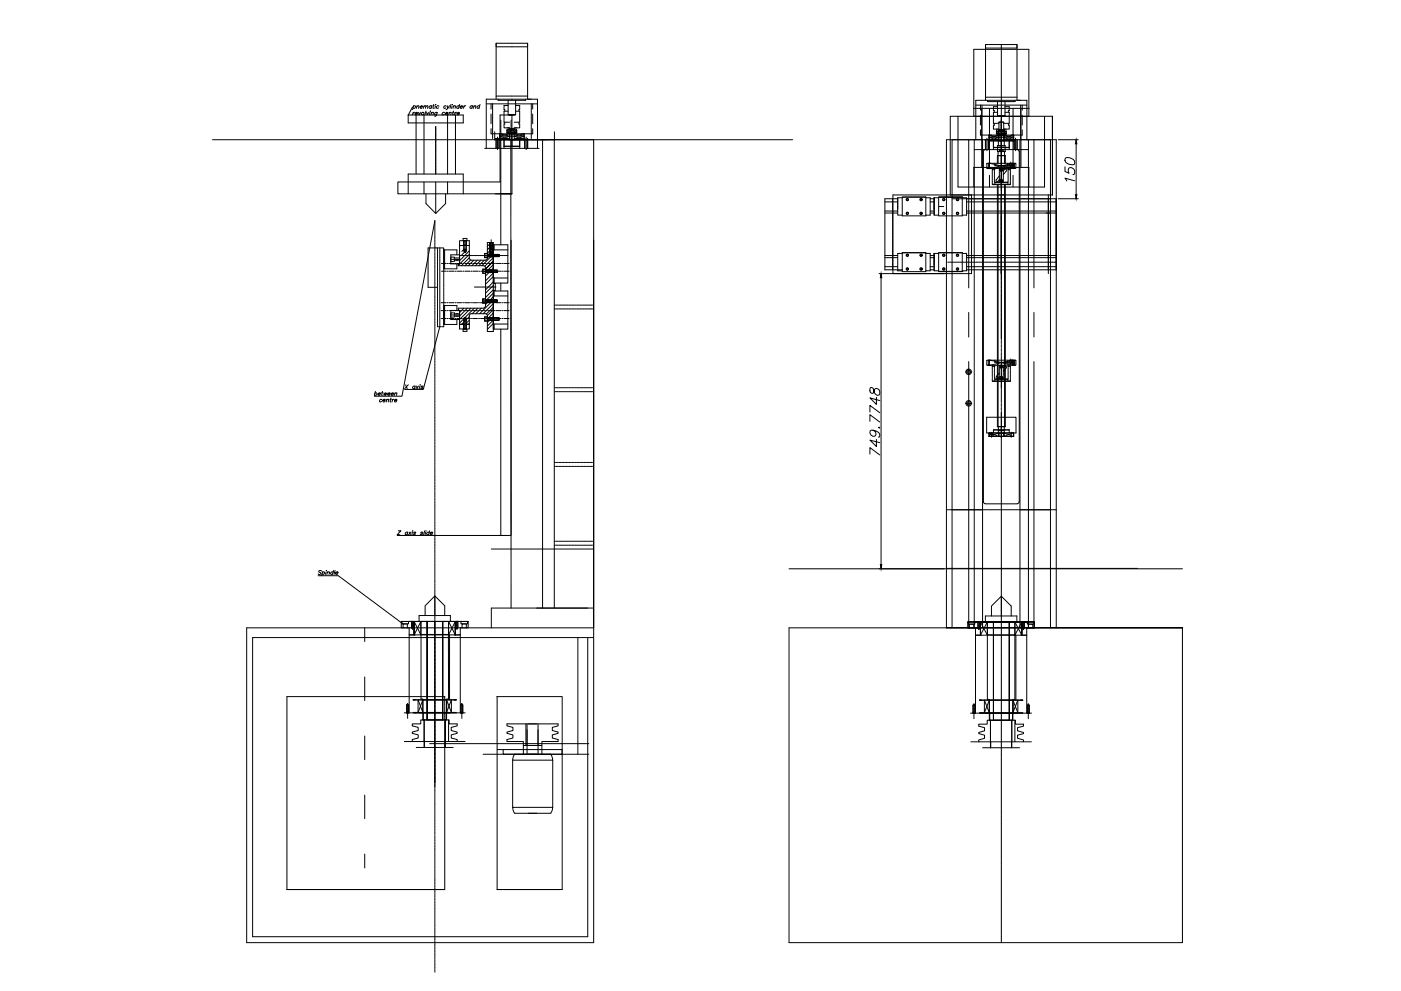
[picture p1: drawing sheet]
<svg xmlns="http://www.w3.org/2000/svg" width="420mm" height="297mm" viewBox="0 0 420 297" stroke-linecap="round" stroke-linejoin="round" font-family="sans-serif">
<!-- layer: 1 -->
<g fill="none" stroke="#000" stroke-width=".3">
<path d="M130.7 37.9v.2M130.7 38.3v.3M130.7 38.7v.3M130.7 39.1v.3M130.7 39.6v.3M148.4 39.5v2.4M150.2 36v37.4M153.3 36v146.3M166.3 39.5v2.4M300.3 35.9v.2M300.3 36.3v.2M300.3 36.7v.3"/>
<path d="M300.3 37.1v.3M300.3 37.6v.3M300.3 38v.3M300.3 38.5v.2M300.3 38.9v.3M300.3 39.3v.3M300.3 39.8v.3M130.7 40v.3M130.7 40.5v.3M130.7 40.9v.3M130.7 41.4v.3M130.7 41.8v.3"/>
<path d="M130.7 42.3v.3M130.7 42.7v.3M130.7 43.2v.2M130.7 43.6v.3M130.7 44v.3M130.7 44.5v.3M130.7 44.9v.3M130.7 45.4v.2M130.7 45.8v.3M130.7 46.2v.3M130.7 46.7v.3M130.7 47.1v.3"/>
<path d="M130.7 47.6v.3M130.7 48v.3M130.7 48.4v.3M130.7 48.9v.3M130.7 49.3v.3M130.7 49.8v.3M130.7 50.2v.3M130.7 50.6v.3M130.7 51.1v.3M130.7 51.5v.3M130.7 52v.2M148.3 41.9h17.9v140.4"/>
<path d="M148.5 58.1h5M162.7 41.9v140.4M163.9 41.9h14.1v146.3v-116.2M267.7 59.6v21.3M267.8 58.6v-.2h23.6v23.6h-23.6v-.2M267.8 58.8v.3M267.8 59.2v.3M267.8 59.7v.3M269.2 59.3v5.2h1.4M269.2 59.6h-3.8v21.3h5.2M269.2 59.3v3.5M269.2 59.3h1.4"/>
<path d="M270.6 59.1h7.1v5.6h-7.1zM270.6 59.1h7.1M277.7 59.3h1.3v5.2h-1.3M279 59.6h1.1M280.1 59.3v5.2h1.4M280.1 59.3v5.2M280.1 59.3h1.4M281.5 59.1h7.1v5.6h-7.1zM281.5 59.1h7.3M287 59.6h.3v.4h-.3zM288.6 59.3h1.3v5.2h-1.3M289.9 59.6h26.9"/>
<path d="M300.2 58.4v23.6M300.3 40.2v.3M300.3 40.7v.3M300.3 41.1v.3M300.3 41.6v.2M300.3 42v.3M300.3 42.4v.3M300.3 42.9v.3M300.3 43.3v.3M300.3 43.8v.3M300.3 44.2v.3M300.3 44.7v.3"/>
<path d="M300.3 45.1v.3M300.3 45.6v.3M300.3 46v.3M300.3 46.4v.3M300.3 46.9v.3M300.3 47.3v.3M300.3 47.8v.3M300.3 48.2v.3M300.3 48.7v.3M300.3 49.1v.3M300.3 49.5v.3M300.3 50v.2"/>
<path d="M314.4 58.4v23.6M130.4 66.1v.3M130.4 66.6v.2M130.4 67v.3M130.4 67.4v.3M130.4 67.9v.3M130.4 68.3v.3M130.4 68.8v.3M130.4 69.2v.3M130.4 69.7v.2M130.4 70.1v.3M130.4 70.5v.3"/>
<path d="M130.4 71v.3M130.4 71.4v.3M130.4 71.9v.3M130.4 72.3v.3M130.4 72.7v.3M130.4 73.2v.3M130.4 73.6v.3M130.4 74.1v.3M130.4 74.5v.3M130.4 74.9v.3M130.4 75.4v.3M130.4 75.8v.3"/>
<path d="M130.4 76.3v.3M130.4 76.7v.3M130.4 77.1v.3M130.4 77.6v.3M130.4 78v.3M130.4 78.5v.3M130.4 78.9v.3M130.4 79.4v.3M130.4 79.8v.3M131 74.3h-2.6v11.8h2.8M131.1 74.3h.3M131.2 74.3v23.6h.2"/>
<path d="M131.6 74.3h.3v23.6h-.3M132 74.3h.3M132.4 79h1.4M132.4 74.3h.3M132.9 74.3h.2v.3M133.1 74.9h3.9v1.5M133.1 74.7v6M133.3 74.9v5.7M134.1 79h.3M134.7 79h1.5M135.2 77.7h2.6M135.2 78.4h.3"/>
<path d="M135.5 77.1h-.3v.3M135.6 78.4h.3M135.6 77.1h.3M136 77.1l.5 .2M136.3 77.3v.3M136.3 77.7v.3M136.5 78.1l-.5 .3M136.5 79h.3M136.7 78.1h.3M136.7 77.3h.3M137 79.1v1.5h-3.9M137.1 79h1.4"/>
<path d="M137.1 78.1h.3M137.1 77.3h.3M137.6 77.3h.2v.4M137.6 78.1h.2M137.8 79.1h-.4v.5M137.8 73.6v5.5h-2.6v-2.7h2.6M137.8 73.6h2.9M137.9 76.6h.4M138.4 76.6h.1M138.6 76.6h.4M138.8 79h.3M139.1 73.4h.8"/>
<path d="M139.1 76.6h.6M139.4 79h1.5M139.8 76.6h.1M139.9 72.2v1.4M139.9 76.6h.4M140 71.5v.7M140.4 76.6h.1M140.6 76.6h.4M140.7 72.2v1.4h-2.9M141.1 76.6h.6M141.2 79h.3M141.8 76.6h.1"/>
<path d="M141.8 79h1.5M141.9 76.6h.6M142.6 76.6h.4M143.1 76.6h.6M143.6 79h.3M143.7 76.6h.1M143.9 76.6h.6M144.2 79h1.5M144.6 76.6h.4M145.1 76.6h.6M145.3 76v1.2M145.7 76.6h.1"/>
<path d="M145.9 76.6h.6M146 79h.2M146.2 72.7h1.7v26.7M146.5 79h1.5M146.5 76.6h.5M146.9 74.3h.8M147.1 76.6h.5M147.7 76.6h.1M147.8 76.2v.8M147.9 76.6h.5M147.9 74.9h4.4M148.2 74.9v-1.5h4.1v11.5h-4.1v-1.6"/>
<path d="M148.3 79h.3M148.5 76.6h.5M148.9 79h1.5M149 76.6h.6M149.7 76.6h.1M149.8 76.6h.6M150.5 76.6h.4M150.7 79h.2M151 76.6h.1M151.2 76.6h.4M151.2 79h1.5M151.7 76.6h.1"/>
<path d="M151.8 76.6h.5M153.3 72v88.5h-3.1v-61.8M265.4 76.6h3.8M265.4 63.9h3.8M265.4 63.3h3.8M265.4 60.5h3.8M265.4 77.2h3.8M265.4 79.9h3.8M267.8 60.1v.3M267.8 60.6v.2M267.8 61v.3M267.8 61.4v.3"/>
<path d="M267.8 61.9v.3M267.8 62.3v.3M267.8 62.8v.3M267.8 63.2v.3M267.8 63.7v.3M267.8 64.1v.3M267.8 64.5v.3M267.8 65v.3M267.8 65.4v.3M267.8 65.9v.3M267.8 66.3v.3M267.8 66.8v.3"/>
<path d="M267.8 67.2v.3M267.8 67.7v.3M267.8 68.1v.3M267.8 68.5v.3M267.8 69v.3M267.8 69.4v.3M267.8 69.9v.3M267.8 70.3v.3M267.8 70.8v.2M267.8 71.2v.3M267.8 71.6v.3M267.8 72.1v.3"/>
<path d="M267.8 72.5v.3M267.8 73v.3M267.8 73.4v.3M267.8 73.8v.3M267.8 74.3v.3M267.8 74.7v.3M267.8 75.2v.3M267.8 75.6v.3M267.8 76v.3M267.8 76.5v.3M267.8 76.9v.3M267.8 77.4v.3"/>
<path d="M267.8 77.8v.3M267.8 78.2v.3M267.8 78.7v.3M267.8 79.1v.3M267.8 79.6v.3M270.6 75.7h7.1v5.7h-7.1zM270.6 76h-1.4v5.2h1.4M270.6 75.7h7.1M277.7 76h1.3v5.2h-1.3M279 76.6h1.1M279 63.9h1.1M279 63.3h1.1"/>
<path d="M279 60.5h1.1M279 77.2h1.1M279 79.9h1.1M280.1 76v5.2h1.4M280.1 76v5.2M280.1 76h1.4M281.5 75.7h7.1v5.7h-7.1zM281.5 61.9h1.5M281.5 75.7h7.1M284.2 78.6h.3M284.6 78.6h.3M285.1 78.6h.3"/>
<path d="M285.5 78.6h.3M285.9 78.6h.3M286.4 78.6h.3M286.8 78.6h.3M287 63.7h.3v.4h-.3zM287 76.3h.3v.4h-.3zM287.3 78.6h.3M287.7 78.6h.3M288.1 78.6h.3M288.6 76h1.3v5.2h-1.3M288.6 78.6h.3M289 78.6h.3"/>
<path d="M289.5 78.6h.3M289.9 76.6h26.9M289.9 63.9h26.9M289.9 63.3h26.9M289.9 60.5h26.9M289.9 77.2h26.9M289.9 79.9h26.9M289.9 78.6h.3M290.4 78.6h.3M290.8 78.6h.3M291.3 78.6h.2M291.7 78.6h.3"/>
<path d="M292.1 78.6h.3M292.6 78.6h.3M293 78.6h.3M293.5 78.6h.3M293.9 78.6h.3M294.4 78.6h.3M294.8 78.6h.3M295.3 78.6h.3M295.7 78.6h.3M296.1 78.6h.3M296.6 78.6h.3M297 78.6h.3"/>
<path d="M297.5 78.6h.3M297.9 78.6h.3M298.4 78.6h.2M298.8 78.6h.3M299.2 78.6h.3M299.7 78.6h.3M300.1 78.6h.3M300.6 78.6h.2M301 78.6h.3M301.4 78.6h.3M301.9 78.6h.3M302.3 78.6h.3"/>
<path d="M302.8 78.6h.3M303.2 78.6h.3M303.6 78.6h.3M304.1 78.6h.3M304.5 78.6h.3M305 78.6h.3M305.4 78.6h.3M305.8 78.6h.3M306.3 78.6h.3M306.7 78.6h.3M307.2 78.6h.3M307.6 78.6h.3"/>
<path d="M308.1 78.6h.3M308.5 78.6h.3M309 78.6h.3M309.4 78.6h.3M309.8 78.6h.3M310.3 78.6h.3M310.7 78.6h.3M311.2 78.6h.3M311.6 78.6h.3M312.1 78.6h.3M312.5 78.6h.3M313 78.6h.3"/>
<path d="M313.4 78.6h.3M313.8 78.6h.3M314.3 78.6h.3M314.7 78.6h.3M315.2 78.6h.3M315.6 78.6h.3M316 78.6h.3M316.5 78.6h.3M130.4 80.2v.3M130.4 80.7v.3M130.4 81.1v.3M130.4 81.6v.3"/>
<path d="M130.4 82v.3M130.4 82.5v.3M130.4 82.9v.3M130.4 83.4v.3M130.4 83.8v.3M130.4 84.3v.3M130.4 84.7v.3M130.4 85.1v.3M130.4 85.6v.3M130.4 86v.3M130.4 86.5v.3M130.4 86.9v.3"/>
<path d="M130.4 87.3v.3M130.4 87.8v.3M130.4 88.2v.3M130.4 88.7v.3M130.4 89.1v.3M130.4 89.5v.3M130.4 90v.3M130.4 90.4v.3M130.4 90.9v.3M130.4 91.3v.3M130.4 91.8v.2M130.4 92.2v.3"/>
<path d="M130.4 92.6v.3M130.4 93.1v.3M130.4 93.5v.3M130.4 94v.2M130.4 94.4v.3M130.4 94.8v.3M130.4 95.3v.3M130.4 95.7v.3M130.4 96.2v.3M130.4 96.6v.3M130.4 97.1v.3M130.4 97.5v.3"/>
<path d="M130.4 98v.2M130.4 98.4v.3M130.4 98.8v.3M130.4 99.3v.3M130.4 99.7v.3M132 97.9h.3M132.3 93.1h1.5M132.3 90.7h1.5M132.3 95.5h1.5M132.4 81.3h1.4M132.4 97.9h.3M133.1 95.8v-2.7v2.7"/>
<path d="M133.1 80.9v.3M133.1 81.3v.3M133.1 81.8v.3M133.1 82.2v.3M133.1 82.6v.3M133.1 83.1v.3M133.1 83.5v.3M133.1 84v.3M133.1 84.4v.3M133.1 84.9v.3M133.1 85.3v.3M133.1 85.7v.3"/>
<path d="M133.1 86.2v.3M133.1 86.6v.3M133.1 87.1v.3M133.1 87.5v.3M133.1 88v.3M133.1 88.4v.3M133.1 88.9v.3M133.1 89.3v.3M133.1 89.8v.2M133.1 90.2v.3M133.1 90.6v.3M133.1 91.1v.3"/>
<path d="M133.1 91.5v6.1M133.1 97.7l-.2 .2M133.1 91.6h3.9v1.5M133.3 91.6v5.7M134.1 93.1h.3M134.1 90.7h.3M134.1 95.5h.3M134.1 81.3h.3M134.6 93.1h1.5M134.6 90.7h1.5M134.6 95.5h1.5M134.7 81.3h1.5"/>
<path d="M135.2 94.4h2.6M135.2 95.1h.3M135.5 93.8h-.3v.3M135.6 95.1h.3M135.6 93.8h.3M136 93.8h.3M136.3 94.4v.3M136.3 93.8v.2M136.4 93.1h.3M136.4 90.7h.3M136.4 95.5h.3M136.5 94.8l-.5 .3"/>
<path d="M136.5 81.3h.3M136.5 94h-.2v.2M136.7 94.8h.3M136.7 94h.3M137 93.1h1.5M137 90.7h1.5M137 95.5h1.5M137 95.8v1.5h-3.9M137.1 81.3h1.4M137.1 94.8h.3M137.1 94h.3M137.4 92.4v.6h.4"/>
<path d="M137.6 94h.2v.3M137.6 94.8h.2M137.8 93v4.2M137.8 93.1h-2.6v2.7h2.6M138.8 93.1h.3M138.8 90.7h.3M138.8 95.5h.3M138.8 81.3h.3M138.9 98.6v.7M139.1 97.4h.1M139.3 93.1h1.5M139.3 90.7h1.5"/>
<path d="M139.3 95.5h1.5M139.4 81.3h1.5M139.8 97.4h.1M140.7 97.2h-2.9v1.4M141.1 93.1h.3M141.1 90.7h.3M141.1 95.5h.3M141.2 81.3h.3M141.7 93.1h1.5M141.7 90.7h1.5M141.7 95.5h1.5M141.8 81.3h1.5"/>
<path d="M143.5 93.1h.3M143.5 90.7h.3M143.5 95.5h.3M143.6 81.3h.3M144.1 93.1h1.5M144.1 90.7h1.5M144.1 95.5h1.5M144.2 81.3h1.5M144.7 89.6v1.3M144.8 80.7v1.2M145.3 95v1.2M145.9 93.1h.3"/>
<path d="M145.9 90.7h.3M145.9 95.5h.3M146 81.3h.2M146.5 93.1h1.4M146.5 90.7h1.4M146.5 95.5h1.4M146.5 81.3h1.5M147.2 89.8v.8M147.3 80.9v.8M147.8 95.2v.8M147.9 83.3h4.4M147.9 97.1h4.4"/>
<path d="M147.9 88.7h4.4M148.2 88.7v-1.5h4.1v11.5h-4.1v-1.6M148.2 93.1h.3M148.2 90.7h.3M148.2 95.5h.3M148.3 81.3h.3M148.5 85v2.1M148.8 93.1h1.5M148.8 90.7h1.5M148.8 95.5h1.5M148.9 81.3h1.5M150.2 84.9v2.3"/>
<path d="M150.6 93.1h.3M150.6 90.7h.3M150.6 95.5h.3M150.7 81.3h.2M151.2 93.1h1.5M151.2 90.7h1.5M151.2 95.5h1.5M151.2 81.3h1.5M166.2 92.6h.3M166.2 91.5h.3M166.7 92.6h.3M166.7 91.5h.3"/>
<path d="M167.1 92.6h.3M167.1 91.5h.3M167.6 92.6h.3M167.6 91.5h.3M168 92.6h.3M168 91.5h.3M168.4 92.6h.3M168.4 91.5h.3M168.9 92.6h.3M168.9 91.5h.3M169.3 92.6h.3M169.3 91.5h.3"/>
<path d="M169.8 92.6h.3M169.8 91.5h.3M170.2 92.6h.3M170.2 91.5h.3M170.7 92.6h.3M170.7 91.5h.3M171.1 92.6h.3M171.1 91.5h.3M171.6 92.6h.3M171.6 91.5h.3M172 92.6h.3M172 91.5h.3"/>
<path d="M172.5 92.6h.2M172.5 91.5h.2M172.9 92.6h.3M172.9 91.5h.3M173.3 92.6h.3M173.3 91.5h.3M173.8 92.6h.3M173.8 91.5h.3M174.2 92.6h.3M174.2 91.5h.3M174.7 92.6h.2M174.7 91.5h.2"/>
<path d="M175.1 92.6h.3M175.1 91.5h.3M175.5 92.6h.3M175.5 91.5h.3M176 92.6h.3M176 91.5h.3M176.4 92.6h.3M176.4 91.5h.3M176.9 92.6h.3M176.9 91.5h.3M177.3 92.6h.3M177.3 91.5h.3"/>
<path d="M177.7 92.6h.3M177.7 91.5h.3M267.8 80v.3M267.8 80.5v.3M267.8 80.9v.3M267.8 81.4v.3M279 80.9h1.1M281.7 81.3h7.1M287 80.4h.3v.4h-.3zM289.9 80.9h26.9M316.8 80.9v-21.3v21.3M130.4 100.2v.3"/>
<path d="M130.4 100.6v.3M130.4 101.1v.3M130.4 101.5v.3M130.4 102v.2M130.4 102.4v.3M130.4 102.8v.3M130.4 103.3v.3M130.4 103.7v.3M130.4 104.2v.3M130.4 104.6v.3M130.4 105v.3M130.4 105.5v.3"/>
<path d="M130.4 105.9v.3M130.4 106.4v.3M130.4 106.8v.3M130.4 107.2v.3M130.4 107.7v.3M130.4 108.1v.3M130.4 108.6v.3M130.4 109v.3M130.4 109.4v.3M130.4 109.9v.3M130.4 110.3v.3M130.4 110.8v.3"/>
<path d="M130.4 111.2v.3M130.4 111.6v.3M130.4 112.1v.3M130.4 112.5v.3M130.4 113v.3M130.4 113.4v.3M130.4 113.9v.3M130.4 114.3v.3M130.4 114.8v.3M130.4 115.2v.3M130.4 115.7v.2M130.4 116.1v.3"/>
<path d="M130.4 116.5v.3M130.4 117v.3M130.4 117.4v.3M130.4 117.9v.3M130.4 118.3v.3M130.4 118.8v.3M130.4 119.2v.3M130.4 119.6v.3M166.2 116.2h.3M166.2 117.4h.3M166.7 116.2h.3M166.7 117.4h.3"/>
<path d="M167.1 116.2h.3M167.1 117.4h.3M167.6 116.2h.3M167.6 117.4h.3M168 116.2h.3M168 117.4h.3M168.4 116.2h.3M168.4 117.4h.3M168.9 116.2h.3M168.9 117.4h.3M169.3 116.2h.3M169.3 117.4h.3"/>
<path d="M169.8 116.2h.3M169.8 117.4h.3M170.2 116.2h.3M170.2 117.4h.3M170.7 116.2h.3M170.7 117.4h.3M171.1 116.2h.3M171.1 117.4h.3M171.6 116.2h.3M171.6 117.4h.3M172 116.2h.3M172 117.4h.3"/>
<path d="M172.5 116.2h.2M172.5 117.4h.2M172.9 116.2h.3M172.9 117.4h.3M173.3 116.2h.3M173.3 117.4h.3M173.8 116.2h.3M173.8 117.4h.3M174.2 116.2h.3M174.2 117.4h.3M174.7 116.2h.2M174.7 117.4h.2"/>
<path d="M175.1 116.2h.3M175.1 117.4h.3M175.5 116.2h.3M175.5 117.4h.3M176 116.2h.3M176 117.4h.3M176.4 116.2h.3M176.4 117.4h.3M176.9 116.2h.3M176.9 117.4h.3M177.3 116.2h.3M177.3 117.4h.3"/>
<path d="M177.7 116.2h.3M177.7 117.4h.3M130.4 120.1v.3M130.4 120.5v.3M130.4 121v.3M130.4 121.4v.3M130.4 121.8v.3M130.4 122.3v.3M130.4 122.7v.3M130.4 123.2v.3M130.4 123.6v.3M130.4 124.1v.2"/>
<path d="M130.4 124.5v.3M130.4 124.9v.3M130.4 125.4v.3M130.4 125.8v.3M130.4 126.3v.2M130.4 126.7v.3M130.4 127.1v.3M130.4 127.6v.3M130.4 128v.3M130.4 128.5v.3M130.4 128.9v.3M130.4 129.3v.3"/>
<path d="M130.4 129.8v.3M130.4 130.2v.3M130.4 130.7v.3M130.4 131.1v.3M130.4 131.6v.3M130.4 132v.3M130.4 132.5v.3M130.4 132.9v.3M130.4 133.4v.3M130.4 133.8v.3M130.4 134.2v.3M130.4 134.7v.3"/>
<path d="M130.4 135.1v.3M130.4 135.6v.3M130.4 136v.3M130.4 136.5v.3M130.4 136.9v.3M130.4 137.3v.3M130.4 137.8v.3M130.4 138.2v.3M130.4 138.7v.3M130.4 139.1v.3M130.4 139.5v.3M130.4 140v.3"/>
<path d="M166.2 139.8h.3M166.2 138.6h.3M166.7 139.8h.3M166.7 138.6h.3M167.1 139.8h.3M167.1 138.6h.3M167.6 139.8h.3M167.6 138.6h.3M168 139.8h.3M168 138.6h.3M168.4 139.8h.3M168.4 138.6h.3"/>
<path d="M168.9 139.8h.3M168.9 138.6h.3M169.3 139.8h.3M169.3 138.6h.3M169.8 139.8h.3M169.8 138.6h.3M170.2 139.8h.3M170.2 138.6h.3M170.7 139.8h.3M170.7 138.6h.3M171.1 139.8h.3M171.1 138.6h.3"/>
<path d="M171.6 139.8h.3M171.6 138.6h.3M172 139.8h.3M172 138.6h.3M172.5 139.8h.2M172.5 138.6h.2M172.9 139.8h.3M172.9 138.6h.3M173.3 139.8h.3M173.3 138.6h.3M173.8 139.8h.3M173.8 138.6h.3"/>
<path d="M174.2 139.8h.3M174.2 138.6h.3M174.7 139.8h.2M174.7 138.6h.2M175.1 139.8h.3M175.1 138.6h.3M175.5 139.8h.3M175.5 138.6h.3M176 139.8h.3M176 138.6h.3M176.4 139.8h.3M176.4 138.6h.3"/>
<path d="M176.9 139.8h.3M176.9 138.6h.3M177.3 139.8h.3M177.3 138.6h.3M177.7 139.8h.3M177.7 138.6h.3M130.4 140.4v.3M130.4 140.9v.3M130.4 141.3v.3M130.4 141.7v.3M130.4 142.2v.3M130.4 142.6v.3"/>
<path d="M130.4 143.1v.3M130.4 143.5v.3M130.4 143.9v.3M130.4 144.4v.3M130.4 144.8v.3M130.4 145.3v.3M130.4 145.7v.3M130.4 146.2v.3M130.4 146.6v.3M130.4 147.1v.2M130.4 147.5v.3M130.4 147.9v.3"/>
<path d="M130.4 148.4v.3M130.4 148.8v.3M130.4 149.3v.3M130.4 149.7v.3M130.4 150.2v.3M130.4 150.6v.3M130.4 151.1v.3M130.4 151.5v.3M130.4 151.9v.3M130.4 152.4v.3M130.4 152.8v.3M130.4 153.3v.3"/>
<path d="M130.4 153.7v.3M130.4 154.1v.3M130.4 154.6v.3M130.4 155v.3M130.4 155.5v.3M130.4 155.9v.3M130.4 156.4v.2M130.4 156.8v.3M130.4 157.2v.3M130.4 157.7v.3M130.4 158.1v.3M130.4 158.6v.2"/>
<path d="M130.4 159v.3M130.4 159.4v.3M130.4 159.9v.3M130.4 160.3v.3M130.4 160.8v.3M130.4 161.2v.3M130.4 161.6v.3M130.4 162.1v.3M130.4 162.5v.3M130.4 163v.3M130.4 163.4v.3M130.4 163.9v.3"/>
<path d="M130.4 164.3v.3M130.4 164.8v.3M130.4 165.2v.3M130.4 165.6v.3M130.4 166.1v.3M130.4 166.5v.3M130.4 167v.3M130.4 167.4v.3M130.4 167.9v.3M130.4 168.3v.3M130.4 168.8v.3M130.4 169.2v.3"/>
<path d="M130.4 169.6v.3M130.4 170.1v.3M130.4 170.5v.3M130.4 171v.3M130.4 171.4v.3M130.4 171.8v.3M130.4 172.3v.3M130.4 172.7v.3M130.4 173.2v.3M130.4 173.6v.3M130.4 174v.3M130.4 174.5v.3"/>
<path d="M130.4 174.9v.3M130.4 175.4v.3M130.4 175.8v.3M130.4 176.2v.3M130.4 176.7v.3M130.4 177.1v.3M130.4 177.6v.3M130.4 178v.3M130.4 178.5v.2M130.4 178.9v.3M130.4 179.3v.3M130.4 179.8v.3"/>
<path d="M147.3 164.6h30.7M150.2 160.5h.7M166.2 163.4h.3M166.2 162.2h.3M166.7 163.4h.3M166.7 162.2h.3M167.1 163.4h.3M167.1 162.2h.3M167.6 163.4h.3M167.6 162.2h.3M168 163.4h.3M168 162.2h.3"/>
<path d="M168.4 163.4h.3M168.4 162.2h.3M168.9 163.4h.3M168.9 162.2h.3M169.3 163.4h.3M169.3 162.2h.3M169.8 163.4h.3M169.8 162.2h.3M170.2 163.4h.3M170.2 162.2h.3M170.7 163.4h.3M170.7 162.2h.3"/>
<path d="M171.1 163.4h.3M171.1 162.2h.3M171.6 163.4h.3M171.6 162.2h.3M172 163.4h.3M172 162.2h.3M172.5 163.4h.2M172.5 162.2h.2M172.9 163.4h.3M172.9 162.2h.3M173.3 163.4h.3M173.3 162.2h.3"/>
<path d="M173.8 163.4h.3M173.8 162.2h.3M174.2 163.4h.3M174.2 162.2h.3M174.7 163.4h.2M174.7 162.2h.2M175.1 163.4h.3M175.1 162.2h.3M175.5 163.4h.3M175.5 162.2h.3M176 163.4h.3M176 162.2h.3"/>
<path d="M176.4 163.4h.3M176.4 162.2h.3M176.9 163.4h.3M176.9 162.2h.3M177.3 163.4h.3M177.3 162.2h.3M177.7 163.4h.3M177.7 162.2h.3M109.4 188.2v4.1M122.7 186.3h15.3M122.7 190.3h15.3M122.7 188.2h-48.7v94.3h104v-94.3h-54.8"/>
<path d="M124.2 186.3v4v-4M124.2 186.3l2 4v-4M125.4 186.3h.8v.4M125.7 184.5v1.8M126.2 186.3l-2 4M126.2 186.3h1.9M126.8 186.3h7.1M128.1 186.3v29.5v-29.5M130.4 187.5h.1M130.4 188.7h.1M130.4 189.8h.1M130.4 191h.1"/>
<path d="M130.4 192.2h.1M130.4 193.4h.1M130.4 194.5h.1M130.4 195.7h.1M130.4 196.9h.1M130.4 198h.1M130.4 199.2h.1M130.4 180.2v.3M130.4 180.7v.3M130.4 181.1v.3M130.4 181.6v.3M130.4 182v.3"/>
<path d="M130.4 182.5v.3M130.4 182.9v.3M130.4 183.3v.3M130.4 183.8v.3M130.4 184.2v.3M130.4 184.7v.3M130.4 185.1v.3M130.4 185.6v.3M130.4 186v1.2M130.4 187.3v2.6M130.4 190v.7M130.4 190.9v2.5"/>
<path d="M130.4 193.5v.8M130.4 194.4v2.5M130.4 197v.8M130.4 197.9v2.6M132.8 186.3v29.5v-29.5M132.8 186.3h1.7M134.5 186.3v4l2.1-4v3.3M134.5 186.3l2.1 4M136.6 190.3v-4v4M173.3 191.1v35M176.3 191.1v89.7h-100.5v-89.7h102.2M178 182.3h-30.7v5.9"/>
<path d="M292.6 186.4h15.3M292.6 190.4h15.3M294 186.4v4v-4M294 186.4l2.1 4v-4M295.3 186.4h.8v.3M295.5 184.6v1.8M296.1 186.4l-2.1 4M296.1 186.4h1.8M296.7 186.4h7.1M297.9 186.4v29.5v-29.5M302.7 186.4v29.5v-29.5M302.7 186.4h1.7"/>
<path d="M304.4 186.4v4l2-4v3.3M304.4 186.4l2 4M306.4 190.4v-4v4M86 208.8h47.4v57.8h-47.4zM109.4 202.9v7.1M123.9 209.8h12.9M123.9 213.5h12.9M126.8 209.8l-1.4 3.7v-3.7l1.4 3.7v-3.7h7.1v3.7l1.5-3.7v3.7l-1.5-3.7M126.8 215.8h7.1M130.4 200.4h.1M130.4 201.6h.1M130.4 202.8h.1"/>
<path d="M130.4 204h.1M130.4 205.2h.1M130.4 206.3h.1M130.4 207.5h.1M130.4 208.7h.1M130.4 209.9h.1M130.4 211h.1M130.4 212.2h.1M130.4 213.4h.1M130.4 214.6h.1M130.4 215.8h.1M130.4 216.9h.1"/>
<path d="M130.4 218.1h.1M130.4 219.3h.1M130.4 200.6v.8M130.4 201.5v2.5M130.4 204.1v.8M130.4 205v2.6M130.4 207.7v.7M130.4 208.5v2.6M130.4 211.2v.8M130.4 212.1v2.5M130.4 214.7v.8M130.4 215.6v2.6"/>
<path d="M130.4 218.3v.7M130.4 219.2v2.5M149 208.8h19.5M149.1 208.8v57.8h19.5v-57.8M152 217h15.4M158.1 218.8v7.3M161.4 218.8v7.3M293.7 209.9h13M293.7 213.6h13M296.7 209.9l-1.5 3.7v-3.7l1.5 3.7v-3.7h7.1v3.7l1.5-3.7v3.7l-1.5-3.7M296.7 215.9h7.1M109.4 220.6v7.1"/>
<path d="M109.4 238.3v7.1M121.3 222.3h18.2M124.8 224h11.1M127.2 222.1l.1 1.9-.1-8.2h6.3v8.2v-1.9M128.8 222.9h47.8M130.4 220.5h.1M130.4 221.7h.1M130.4 222.9h.1M130.4 224h.1M130.4 225.2h.1M130.4 226.4h.1M130.4 227.6h.1"/>
<path d="M130.4 228.7h.1M130.4 229.9h.1M130.4 231.1h.1M130.4 232.3h.1M130.4 233.5h.1M130.4 234.6h.1M130.4 221.8v.8M130.4 222.7v2.6M130.4 225.4v.8M130.4 226.2v2.6M130.4 228.9v.8M130.4 229.8v2.5"/>
<path d="M130.4 232.4v.8M130.4 233.3v1.3M130.4 234.7v1.2M130.4 236v.3M130.4 236.4v.3M130.4 236.9v.3M130.4 237.3v.3M130.4 237.8v.3M130.4 238.2v.3M130.4 238.6v.3M130.4 239.1v.3M130.4 239.5v.3"/>
<path d="M130.4 240v.3M144.9 226.1h31.7M149.1 224.7h1.8M153.7 227.9v14.1M154.3 226.1h10.9l.6 1.8h-12.1zM157 223.4v2.7M165.8 227.9v14.1M168.6 226.1v-1.4h-17.7v1.4h17.7M291.2 222.3h18.1M294.7 224.1h11.1M297 222.1l.1 2-.1-8.2h6.4l-.1 8.2 .1-2M109.4 256v4.2"/>
<path d="M130.4 240.4v.3M130.4 240.8v.3M130.4 241.3v.3M130.4 241.7v.3M130.4 242.2v.3M130.4 242.6v.3M130.4 243v.3M130.4 243.5v.3M130.4 243.9v.3M130.4 244.4v.3M130.4 244.8v.3M130.4 245.3v.3"/>
<path d="M130.4 245.7v.3M130.4 246.1v.3M130.4 246.6v.3M130.4 247v.3M130.4 247.5v.3M130.4 247.9v.3M130.4 248.4v.3M130.4 248.8v.3M130.4 249.3v.3M130.4 249.7v.3M130.4 250.2v.2M130.4 250.6v.3"/>
<path d="M130.4 251v.3M130.4 251.5v.3M130.4 251.9v.3M130.4 252.4v.3M130.4 252.8v.3M130.4 253.3v.2M130.4 253.7v.3M130.4 254.1v.3M130.4 254.6v.3M130.4 255v.3M130.4 255.5v.2M130.4 255.9v.3"/>
<path d="M130.4 256.3v.3M130.4 256.8v.3M130.4 257.2v.3M130.4 257.7v.3M130.4 258.1v.3M130.4 258.5v.3M130.4 259v.3M130.4 259.4v.3M130.4 259.9v.3M153.7 242h12.1l-.6 1.8h-10.9zM130.4 260.3v.3M130.4 260.7v.3"/>
<path d="M130.4 261.2v.3M130.4 261.6v.3M130.4 262.1v.3M130.4 262.5v.3M130.4 263v.3M130.4 263.4v.3M130.4 263.8v.3M130.4 264.3v.3M130.4 264.7v.3M130.4 265.2v.3M130.4 265.6v.3M130.4 266.1v.3"/>
<path d="M130.4 266.5v.3M130.4 267v.3M130.4 267.4v.3M130.4 267.9v.2M130.4 268.3v.3M130.4 268.7v.3M130.4 269.2v.3M130.4 269.6v.3M130.4 270.1v.3M130.4 270.5v.3M130.4 270.9v.3M130.4 271.4v.3"/>
<path d="M130.4 271.8v.3M130.4 272.3v.3M130.4 272.7v.3M130.4 273.1v.3M130.4 273.6v.3M130.4 274v.3M130.4 274.5v.3M130.4 274.9v.3M130.4 275.4v.2M130.4 275.8v.3M130.4 276.2v.3M130.4 276.7v.3"/>
<path d="M130.4 277.1v.3M130.4 277.6v.2M130.4 278v.3M130.4 278.4v.3M130.4 278.9v.3M130.4 279.3v.3M130.4 279.8v.3M130.4 280.2v.3M130.4 280.7v.3M130.4 281.1v.3M130.4 281.5v.3M130.4 282v.3"/>
<path d="M130.4 282.4v.3M130.4 282.9v.3M130.4 283.3v.3M130.4 283.8v.3M130.4 284.2v.3M130.4 284.7v.3M130.4 285.1v.3M130.4 285.6v.2M130.4 286v.3M130.4 286.4v.3M130.4 286.9v.3M130.4 287.3v.3"/>
<path d="M130.4 287.8v.3M130.4 288.2v.3M130.4 288.6v.3M130.4 289.1v.3M130.4 289.5v.3M130.4 290v.3M130.4 290.4v.3M130.4 290.8v.3M130.4 291.3v.1"/>
<circle cx="272.1" cy="59.8" r=".34"/>
<circle cx="272.1" cy="59.8" r=".3"/>
<circle cx="276.2" cy="59.8" r=".29"/>
<circle cx="276.2" cy="59.8" r=".35"/>
<circle cx="283" cy="59.8" r=".34"/>
<circle cx="283" cy="59.8" r=".3"/>
<circle cx="287.2" cy="59.8" r=".35"/>
<circle cx="272.1" cy="64" r=".35"/>
<circle cx="272.1" cy="76.5" r=".34"/>
<circle cx="272.1" cy="63.9" r=".3"/>
<circle cx="272.1" cy="76.5" r=".3"/>
<circle cx="276.2" cy="63.9" r=".29"/>
<circle cx="276.2" cy="76.5" r=".29"/>
<circle cx="276.2" cy="64" r=".37"/>
<circle cx="276.2" cy="76.5" r=".35"/>
<circle cx="283" cy="64" r=".35"/>
<circle cx="283" cy="76.5" r=".34"/>
<circle cx="283" cy="63.9" r=".3"/>
<circle cx="283" cy="76.5" r=".3"/>
<circle cx="287.1" cy="64" r=".37"/>
<circle cx="287.2" cy="76.5" r=".35"/>
<circle cx="272.1" cy="80.6" r=".35"/>
<circle cx="272.1" cy="80.6" r=".3"/>
<circle cx="276.2" cy="80.6" r=".29"/>
<circle cx="276.2" cy="80.6" r=".37"/>
<circle cx="283" cy="80.6" r=".35"/>
<circle cx="283" cy="80.6" r=".3"/>
<circle cx="287.1" cy="80.6" r=".37"/>
</g>
<!-- layer: Layer1 -->
<g fill="none" stroke="#000" stroke-width=".3">
<path d="M120.3 186.3h20.1M120.6 186.3h1.9v.7h-1.9zM120.9 188.2v-1.2h1.3v1.2M122.2 186.3h16.3M122.7 190.3h1.8M122.7 188.2v25.5M123 186.3h14.7M123.4 186.3h.6h-.6M123.4 186.3v1.9h.6v-1.9M123.4 188.2l.3 .3 .3-.3M123.5 186.3v1.9h-3.2v-1.9h4.2M123.7 186.3v2.3"/>
<path d="M123.9 186.3v1.9M124.2 186.3v4M125.4 186.3h-.3h10.6h-.3M126.2 186.4l.1 23.1h.5v4h.2v.3h-.2v2h.4M126.2 190.2h8.3M134.5 190.2v19.3h-.6v4M134.5 186.3v3.9M134.8 190.3v19.5M135.1 184.5v1.8h-9.4M136.3 186.3h4.1v1.9h-2.4v25.5M136.3 190.3h1.7M136.6 186.3v4"/>
<path d="M136.8 186.3v1.9h.5v-1.9v1.9l-.3 .3-.2-.3M136.8 186.3v1.9M137 186.3v2.3M138.2 186.3h2v.7h-2zM138.6 188.2v-1.2h1.3v1.2M290.2 186.4h20M290.4 186.4h1.9v.7h-1.9zM290.7 188.3v-1.2h1.3v1.2M292.1 186.4h16.3M292.6 190.4h1.7M292.6 188.3v25.5M292.8 186.4h14.8"/>
<path d="M293.3 188.3l.3 .3 .3-.3M293.6 186.4v2.3M293.8 186.4v1.9M293.9 186.4v1.9h-.6v-1.9v1.9M294 186.4v4M294.3 186.4h-4.1v1.9h3.1M295.3 186.4h-.4h10.6h-.3M296.1 186.5v23.1h.6v4h.2l-.2 2.3h.3M296.1 190.3h8.3M304.3 186.4l.1 23.2h-.6v4M304.7 190.4v19.5M305 184.6v1.8h-9.5"/>
<path d="M306.1 186.4h4.1v1.9h-2.3v25.5M306.1 190.4h1.8M306.4 186.4v4M306.6 186.4v1.9h.6v-1.9v1.9l-.3 .3-.3-.3M306.6 186.4v1.9M306.9 186.4v2.3M308.1 186.4h1.9v.7h-1.9zM308.4 188.3v-1.2h1.3v1.2M121.2 213.7h18.3M121.9 213.7h.6M122.2 211l.3 .3v2.4v-2.4h-.6v2.4l.1-2.4zM122.2 210.8v4.5"/>
<path d="M123.9 213.7h12.9M124.3 213.7h.6M124.5 209.8h-.6h12.9h-.5M125.7 213.7h9.4M126.9 213.8v2M128.1 215.8h4.7M133.8 213.8v2M133.9 213.5h-.2v.3h.2v2M133.9 210.7v2.8M134.5 215.8v6.5M138.2 211.3h.6v2.4h-.6h.6h-.6zM138.2 211.3l.3-.3 .3 .3v2.4"/>
<path d="M138.2 211.3v2.4M138.5 210.8v4.5M152 217v.6l1.8 .4v1l-1.8 .4v.4l1.8 .5v.9l-1.8 .5v.6h5v1.1h4.7M157.7 217v6.4h.4v-6.4M161.4 217v6.4h1.1M167.4 217v.6l-1.8 .4v1l1.8 .4v.4l-1.8 .5v.9l1.8 .5v.6h-4.9v3.8M291.1 213.8h18.3M292.1 211v4.4M292.3 211.4v2.4M292.4 211.4l-.3-.4-.3 .4v2.4v-2.4h.6v2.4h-.7M293.7 213.8h13M294.2 213.8h.6"/>
<path d="M294.3 209.9h-.6h13h-.6M295.5 213.8h9.5M296.8 213.9v2M297.9 215.9h4.8M303.6 213.9v2M303.8 213.6h-.2l.2 2.3M303.8 210.8v2.8M304.4 215.9v6.4M308 213.8h.7h-.6M308 213.8h.7M308.1 213.8v-2.4h.6v2.4M308.1 211.4l.3-.4 .2 .4v2.4"/>
<path d="M308.1 211.4v2.4M308.4 211v4.4M123.6 222.3v-.6l1.8-.5v-.9l-1.8-.5v-.4l1.8-.4v-1l-1.8-.4v-.6h2.6v-1.2h1v6.5M133.5 222.3v-6.5h1.2v1.2h2.4v.6l-1.8 .4v1l1.8 .4v.4l-1.8 .5v.9l1.8 .5v.6M293.5 222.3v-.5l1.8-.5v-.9l-1.8-.5v-.3l1.8-.6v-.9l-1.8-.5v-.5h2.6v-1.2h.9v6.4M303.4 222.3v-6.4h1.1v1.2h2.4v.5l-1.7 .5v.9l1.7 .6v.3l-1.7 .5v.9l1.7 .5v.5"/>
</g>
<!-- layer: cen -->
<path d="M149.2 41.1v3.7M157.8 41.1v3.7M296 41.4v3.8M304.6 41.4v3.8M145.3 76.6h4.4M147.3 71.9v4.4M139.5 95.1v3.5M144.7 90.2h4.5M144.8 81.3h4.4" fill="none" stroke="#000" stroke-width=".3"/>
<!-- layer: HAT -->
<g fill="none" stroke="#000" stroke-width=".3">
<path d="M139.1 74.8l-.6 .6M139.3 75.6l-.8 .8M140.7 77.3l-2.3 2.3M140.7 76.3l-3.3 3.3M140.7 75.2l-2.9 3M141.1 77.9l-1.7 1.7M142.1 78l-1.7 1.6M143.2 78l-1.7 1.6M144.2 78l-1.6 1.6M145.2 78l-1.6 1.6M147.3 72.7l-1.1 1.1M147.9 79.3l-2.3 2.4"/>
<path d="M147.9 78.3l-2.3 2.4M147.9 77.2l-2.5 2.6M147.9 76.2l-3.4 3.4M147.9 75.2l-1.7 1.7M147.9 74.1l-1.7 1.8M147.9 73.1l-1.7 1.8M139.1 92.4l-1.3 1.3M140.2 92.4l-2.4 2.4M140.7 97l-.1 .2M140.7 96l-.9 .9M140.7 94.9l-2.2 2.3M141.2 92.4l-3.4 3.4"/>
<path d="M142.2 92.4l-4.4 4.4M143.3 92.4l-1.7 1.6M144.3 92.4l-1.6 1.6M147.9 97l-1.7 1.7M147.9 95.9l-1.7 1.8M147.9 94.9l-1.7 1.8M147.9 93.8l-1.7 1.8M147.9 92.8l-1.7 1.8M147.9 92l-2 2.1M147.9 85.6l-2.2 2.2M147.9 91l-3 3M147.9 89.9l-4.1 4.1"/>
<path d="M147.9 88.9l-2.3 2.4M147.9 87.9l-2.3 2.3M147.9 86.8l-2.3 2.4M147.9 84.5l-2.3 2.4M147.9 80.4l-2.3 2.3M147.9 82.9l-2.3 2.3M148 81.8l-2.4 2.4"/>
</g>
<!-- layer: 0 -->
<g fill="none" stroke="#000" stroke-width=".3">
<path d="M148.8 13h9.4v1h-9.4zM148.8 13v16.7M158.2 13v16.7h3v14.8M292 14.8h16.6v20.1h-16.6zM295.6 13.3h9.4v1.1h-9.4zM295.6 13.3v16.8M300.3 13.3v45.1M305 13.3v16.8h3v11.8M122.4 34.5h16.5v2.3h-16.5zM123.7 32.1l-1.2 2.4M123.9 33.7l-.2 .7M124 31.8a.35 .35 0 0 1 .5 0 .35 .35 0 0 1 0 .5l-.3 .2-.3-.2"/>
<path d="M124 31.7l-.3 1.2M124.4 33.7l-.5 .3M124.5 34l.7-.1a.35 .35 0 0 0-.5-.2 .35 .35 0 0 0-.1 .5 .35 .35 0 0 0 .5 .1M124.8 34.5v17.7M125 31.9l.4-.2 .2 .1-.1 .7M125.1 31.7l-.2 .8M125.5 33.7l.2 .7 .5-.7M126 32h.7v-.2a.39 .39 0 0 0-.7 .1 .39 .39 0 0 0 .5 .5l.1-.1M127.1 31.9l.4-.2 .2 .1-.1 .7M127.2 34.5v17.7M127.2 31.7l-.2 .8M127.7 31.9l.4-.2 .2 .1-.1 .7"/>
<path d="M127.7 33.3l-.3 1.1M128 33.7l.1 .7 .5-.7M129 33.7l-.2 .7M129 33.3h.1M129.4 33.9l.6-.2-.2 .7M129.4 31.8a.39 .39 0 0 0-.6 .1 .39 .39 0 0 0 .4 .5l.1-.1M129.4 33.7l-.2 .7M129.5 31.7l-.2 .8M129.8 31.7h.4M130.1 31.3l-.3 1 .3 .2M130.6 31.8l-.2 .7M130.6 31.3h.1"/>
<path d="M130.7 37.9v14.3M131.1 33.8a.38 .38 0 0 0-.7 0 .38 .38 0 0 0 .4 .6l.2-.1M131.1 33.7l-.3 1-.5 .1M131.6 31.8a.39 .39 0 0 0-.6 .1 .39 .39 0 0 0 .3 .5l.2-.1M133.3 33.8a.38 .38 0 0 0-.6 0 .38 .38 0 0 0 .3 .6l.2-.1M133.6 34l.7-.1a.35 .35 0 0 0-.5-.2 .35 .35 0 0 0-.1 .5 .35 .35 0 0 0 .5 .1M133.8 31.8a.38 .38 0 0 0-.5-.1 .38 .38 0 0 0-.1 .6 .38 .38 0 0 0 .5 0M134.1 31.7l.2 .8 .5-.8M134.2 34.5v17.7M134.3 32.5l-.5 .4M134.7 33.9l.6-.2-.1 .7M134.8 33.7l-.2 .7"/>
<path d="M135.2 31.3l-.3 1.2M135.6 31.8l-.2 .7M135.6 31.3h.1M135.7 33.7h.4M136 31.9l.3-.2 .3 .1-.1 .7M136 33.3l-.3 .9 .3 .2M136 31.7l-.2 .8M136.5 33.7l-.2 .7M136.6 34.5v17.7M137 33.7l-.6 .3M137.1 34h.7v-.2a.38 .38 0 0 0-.6 .1 .38 .38 0 0 0 .2 .5l.3-.1M137.7 31.8a.39 .39 0 0 0-.7 .1 .39 .39 0 0 0 .4 .5l.2-.1"/>
<path d="M137.9 31.3l-.4 1.2M138 32h.7v-.2a.39 .39 0 0 0-.6 .1 .39 .39 0 0 0 .4 .5l.1-.1M139.2 31.7l-.2 .8M139.6 31.7l-.5 .3M141.7 31.8a.38 .38 0 0 0-.5-.1 .38 .38 0 0 0-.2 .5 .38 .38 0 0 0 .5 .1M141.7 31.7l-.2 .8M142.1 31.9l.6-.1-.1 .7M142.2 31.7l-.2 .8M143.8 31.8a.39 .39 0 0 0-.6 .1 .39 .39 0 0 0 .3 .5l.2-.1M144 31.3l-.3 1.2M145.8 31.1h15.4M147.7 31.1v10.4"/>
<path d="M148.8 28.8h9.4M149.4 29.7v.4h8.2v-.4M151.4 36.6l-.2 1.7h1.6M152 39.7l.1 .1M152 39v.7M152 39h.1M152.1 39.7l1-.8 .9 .1v.7h-.5M152.1 38.9h2.8M152.1 39.8h2.8M152.1 38.9l-.1 .1M152.1 38.9l-.1 .8M152.1 38.9l1 .9"/>
<path d="M152.3 39.8h.1M152.3 39.8v.1M152.3 39.8h2.5M152.3 39.9v.2M152.4 39.9h2.3M152.4 34.3l1.1 .2M152.4 33.3h-1.2v3.3h1.6M152.4 31.6h-1.2l.2 1.7M152.4 30.1v4.2M152.4 34.3h2.2M152.7 38.6h1.7h-1.7v.3zM153.1 39.7h.4h-.4"/>
<path d="M153.1 39.7v.1M153.1 39v.7M153.5 34.5v23.6h-34.2v-3.6h30.7v-20h4.3M154 39l.9 .8M154 39.7v.1M154.3 38.6v.3M154.4 38.6v.3M154.6 34.3l-1.1 .2M154.6 33.3h1.3v3.3h-1.7M154.6 31.6h1.3l-.3 1.7M154.6 39.9h.1M154.6 30.1v4.2"/>
<path d="M154.7 39.9v.2M154.8 39.8l-2.5 .1M154.8 39.8h.1M154.9 38.9l.1 .8M154.9 38.9l-.9 .9M154.9 38.9l.1 .1M154.9 39h.1M155 39.7l-.1 .1M155 39v.7M155.6 36.6l.3 1.7h-1.7M159.3 29.7h-13.5v14.8M159.3 31.1v10.4"/>
<path d="M287.3 34.9v21.2h26v-21.2M292 32.5h16.6M292.6 31.5h15.4M294.4 32.5v17.7M294.5 31.5v10.4M295.6 29.1h9.4M296.1 30.1v.4h8.3v-.4M296.7 32.5v17.7M298.2 37v.5h-.3v1.2h1.7M298.8 39.3h3M298.8 39.3v.8M298.9 39.3h.1"/>
<path d="M299.2 34.7h2.2M299.2 30.5v4.2M299.2 32h-1.3v1.2h.3v.5M299.2 33.7h-1.3v3.3h1.7M299.4 39v4.7M299.5 38.9l1.7 .1M299.5 38.9l1.7 .1-1.7-.1v.4M299.5 38.9h1.6M299.5 38.9l-.1 1.9M299.5 34.8h1.6M299.6 36.6h1.4v2.3M299.6 36.6v2.3"/>
<path d="M299.6 36.6h1.4M299.9 39.3v.8M300.7 39.3l1 .8M301.1 38.9l.1 1.9M301.1 38.9l.1 .1M301.2 39v4.7M301.4 32h1.3v1.2h-.3v.5M301.4 33.7h1.3v3.3h-1.7M301.4 30.5v4.2M301.7 39.3h.1M301.8 39.3v.8M302.4 37v.5h.3v1.2h-1.7"/>
<path d="M303.8 32.5v17.7M306.1 30.1h-13.5v11.8M306.1 31.5v10.4M306.2 32.5v17.7M315.6 34.9h-30.6v23.5h30.6M63.7 41.9h174M122.4 58.1v-5.9h16.5v5.9M127.2 54.5v3.6M127.7 58.1v2.9l3 3 2.9-3v-2.9M130.7 54.5v9.5M134.2 54.5v3.6M145.4 44.5h16.3"/>
<path d="M148.5 41.5h1.2v.4M149.8 41.8h7.4M149.8 40.2h7.4M149.8 40.2h.1M149.8 40.2v1.6M149.8 40.8h7.4M149.8 40.2l3 .6-3 1M151.2 41.9v2.6M151.2 43.9h4.6M152.8 40.2h1.4M152.8 40.2l-3 .6 3 1M152.8 40.2v1.6"/>
<path d="M152.8 41.8h1.4M154.2 40.8l2.9-.7 .1 1.7zM154.2 40.2l3 .6-3 1M154.2 40.2v1.6M155.9 41.9v2.6M157.2 40.2h.1M157.2 41.8h.1M157.2 40.2v1.6M157.3 41.5v.4M283.8 41.9h10.9v110.9h-10.9zM285.5 59.6h29.5M290.5 41.9v44.4"/>
<path d="M292 56.1v-5.9h16.6v5.9M292.2 44.8h16.2M292.2 41.9v146.3M295.3 41.9h1.1v.3h7.7v-.3M295.5 44.8l-.5 .3-.1 .3v105l.6 .6M295.9 49.5l.2-.5h8.4l.2 .5M295.9 49.7v.1M295.9 50l.2 .5h8.4l.2-.5M296.4 49.1h.3M296.4 49v1.5M296.6 40.5h7.4M296.6 40.5v1.7"/>
<path d="M296.6 41.2h7.4M296.6 40.5h.1M296.7 40.5l-.1 1.7M296.7 40.5l2.9 .7-2.9 1M296.7 41.2l2.8-.7 .1 1.7zM296.7 42.2h.1M296.7 49.1v1.3h-.3M296.7 49.1l7.1 1.3M296.7 52.5v3.6M297.6 55.2h5.4M297.6 50.5v.4M297.9 42.2v2.6"/>
<path d="M297.9 44.2h4.8zM298.2 50.9v3.7h4.1v-3.7M298.3 50.5v.4h-.7v4.3M298.4 49v.2M298.4 49.4v.2h.3M298.4 55.1v.2M298.7 54.7h-.3v.2M298.8 53.8v.5h.5M298.8 49.6h.3M298.8 54.7h.3M298.8 40.1h3M298.9 40.1l.9-.8h.9v.8h-.4"/>
<path d="M298.9 40.1v-.8l1 .8M298.9 40.1h.1M299.1 40.1v.1M299.1 40.2h.1M299.1 40.2h2.4M299.1 46.7h2.4M299.1 46.7v2.3M299.1 55.3v72.6M299.2 43.7h2.2zM299.2 46.6l-.1 .1M299.2 45.4h2.2M299.2 40.3v.2"/>
<path d="M299.2 43.7v1.7M299.2 45.4h.5M299.2 40.2l2.2 .1M299.2 49.6h.3M299.2 54.7h.3M299.3 45.4v3.6M299.3 55.3v72.6M299.4 40.7h1.8M299.6 40.5h1.4M299.7 52.7l-.9 1.2M299.7 53.9l-.3 .4M299.7 49.6h.3"/>
<path d="M299.7 54.7h.3M299.7 45.4v-.6l1.1 .6h.6M299.7 45.4l1.1-.6v.6M299.8 50.6v4l1.1-.1-.1-3.9M299.9 40.1h.4h-.4M300.1 49.6h.3M300.1 54.7h.3M300.2 54l.2 .3M300.2 50.9l.2 .2M300.3 58.6v.7M300.3 59.5v.1M300.3 59.7v.8"/>
<path d="M300.4 54l-.2 .3M300.4 50.9l-.2 .2M300.6 49.6h.3M300.6 54.7h.3M300.7 40.1l1-.8v.8M300.9 51.3l.5-.6 .4 .2-.9 1.5M301 41.2l2.9-.7v1.7zM301 49.6h.3M301 54.7h.3M301 40.5l2.9 .7-2.9 1zM301.2 49.8h.7M301.3 45.4v3.6"/>
<path d="M301.3 55.3v72.6M301.4 46.6l.1 .1M301.4 40.2v.1M301.4 40.3v.2M301.4 43.7v1.7M301.5 49.6h.3M301.5 54.7h.3M301.5 46.7v2.3M301.5 55.3v72.6M301.5 40.2h.1M301.5 40.1v.1M301.9 54.7h.3v.2"/>
<path d="M302 50.1h.3M302.1 49.8h.1M302.2 49.4v.2h-.3M302.2 49v.2M302.2 55.1v.2M302.2 49.5h.2M302.3 50.5v.4h.7v4.3M302.4 49.8h.7M302.5 50.1h.3M302.6 49.5h.2M302.7 42.2v2.6M302.8 49.5l.3 .1"/>
<path d="M302.8 49v.2M302.8 49.3v.2M302.9 50.5v.4M302.9 50.1h.3M303.1 48.6v.6M303.1 49.3v.2M303.1 49.6v.6M303.3 49.8h.1M303.4 50.1h.3M303.4 49v.2M303.4 49.3v.2M303.5 49.3v.2h.3"/>
<path d="M303.5 49v.2M303.6 49.8h.7M303.6 49.4l-.4 .2M303.6 49.4h.2M303.6 49.4v.3M303.6 49.9l-.1 .2M303.8 49.1l-7.1 1.3M303.8 50.1h.4M303.8 52.5v3.6M303.9 49.5h.3M303.9 40.5h.1M304 49.4h.2"/>
<path d="M304 40.5l-.1 1.7h-7.3M304.2 49.1h-.4v1.3h.4M304.2 49v1.5M304.7 49.7v.1M305.1 44.8l.5 .6M305.7 45.4v105M305.9 41.9h10.9v110.9h-10.9zM308.4 41.9v146.3M310.1 41.9v44.4M315.6 58.4v-23.5v23.5M317.4 41.9h6M317.4 59.6h6"/>
<path d="M319.4 50v1.4l1.2 .5a.99 .99 0 0 1 .1-1.6 .99 .99 0 0 1 1.5 .6l.1 .9-.2 .5h-.3M319.5 47.4a1.78 1.78 0 0 1 2 .1 1.78 1.78 0 0 1 .7 1.7 2.18 2.18 0 0 1-2.8-1.1zM322.3 54.2l-2.9-.8 .5 .8M322.7 43.1v15.2M130.4 66.1l-9.8 52.7h-8.3M137.4 79.6h7.6l.5 .3 .1 11.9-.6 .5-7.6 .1M139.1 72.2v2.9h.7v-2.9M139.1 74.7h.7zM139.1 72.2h.9M139.1 72.2h.1M139.2 75.5h.6l-.3 .1zM139.2 72.2v3.3h.6v-3.3"/>
<path d="M139.2 72.2h.6M139.5 73.6h1.2v3.8M140 71.5h-1.1v.7h.2M140.7 72.2h-2.9v1.4h1M145.3 76h.9M145.3 77.2h.9M146.2 72.7v4.7l-.3 .5-4.6 .1-.6-.6M146.2 76h-.8v1.1h.8M146.2 76.2h1.6M146.2 77h1.6M146.9 72.7v1.6M146.9 72.7l.1 3.5v-3.5"/>
<path d="M146.9 76.1h.7M147 76.2h.6M147.6 72.7v3.5v-3.5M147.7 72.7v1.6M149.6 76.3v.6h-3.4v-.6h3.5h-3.5v.6h3.5v-.6M300.3 60.6v.2M300.3 60.9v.8M300.3 61.8v.1M300.3 62.1v.7M300.3 63v.1M300.3 63.3v.7M300.3 64.1v.2"/>
<path d="M300.3 64.4v37.4M131.9 97.9l-5 18.8h-5.5M137.8 98.6h2.9v-1.4h-.9h.9v-2.6l.3-.5 4.6-.1 .6 .6v4.8h1.7M137.8 97.2h1.3M138.9 98.6h.9M139.2 95.3l.3-.2 .3 .2zM139.2 95.3l-.1 3.3v-3h.7v3M139.2 96h.6M139.8 95.3v3.3M139.8 98.6h.2v.7h-1.1M142.3 86h6.4M144.7 89.6h.9"/>
<path d="M144.7 90.9h.9M144.8 80.7h.8M144.8 81.9h.8M145.3 95h.9M145.3 96.2h.9M145.6 89.8h1.6M145.6 90.6h1.6M145.6 89.6h-.7v1.2h.7M145.6 89.9h.1M145.6 80.9h1.7M145.6 81.7h1.7M145.6 80.7h-.7v1.2h.7"/>
<path d="M145.6 90.5v.1M146.2 96h1.6M146.2 95.2h1.6M146.2 95.1h-.8v1.1h.8M147.9 87.1h.6M147.9 85h.6M149.1 90.5l-3.5 .1v-.7h3.4h-3.4v.6h3.5v-.6l-.1 .7M149.1 81v.7M149.1 81v.6h-3.5v-.6h3.5h-3.5v.7l3.5-.1M149.7 95.9l-3.5 .1v-.7h3.4h-3.4v.6h3.5v-.6l-.1 .7M263.6 82h19.6M264.2 83.2v86"/>
<path d="M290.5 93.7v7.3M310.1 93.7v7.3M112.4 117.9l.3-.2a.39 .39 0 0 1 .2 .7 .39 .39 0 0 1-.6-.1M112.6 117.3l-.3 1.2M113.4 118.1l.7-.1a.38 .38 0 0 0-.6-.1 .38 .38 0 0 0 .2 .6l.3-.2M114.5 117.7h.3M114.6 119.9a.38 .38 0 0 0-.7 0 .38 .38 0 0 0 .4 .5l.2-.1M114.7 117.3l-.2 1 .2 .2M115.2 117.7v.8l.4-.8v.8l.5-.8M115.9 119.9l.7-.2-.2 .8M116 119.7l-.2 .8M116.3 118.1l.7-.1a.38 .38 0 0 0-.6-.1 .38 .38 0 0 0 .3 .6l.2-.2"/>
<path d="M117 119.7h.4M117.2 119.3l-.2 .9 .2 .3M117.3 118.1h.7v-.3a.39 .39 0 0 0-.6 .1 .39 .39 0 0 0 .3 .6l.2-.2M117.8 119.7l-.3 .8M118.2 119.7l-.5 .3M118.4 118l.6-.2-.1 .7M118.5 117.7l-.2 .8M121.7 115.3l.4 1.2M122.5 115.3l-1.1 1.2M124.5 115.9a.4 .4 0 0 0-.7 0 .4 .4 0 0 0 .3 .6l.3-.2M124.5 115.7l-.2 .8M124.9 115.7l.4 .8"/>
<path d="M125.5 115.7l-.8 .8M125.9 115.8l-.2 .7M126 115.4h.1M126.9 115.9l-.5-.1-.1 .2 .5 .3-.3 .2-.3-.2M261 116.2a1.15 1.15 0 0 0 .6 1.7l.4-.3 .3-.9a1.04 1.04 0 0 1 1.5 .4 1.04 1.04 0 0 1-.5 1.4 2.02 2.02 0 0 1-1.4-2.1l-.6-.3zM262.8 119.1v2.1l-1.9-1.9 2.9 .8M289.5 111.5h2M290.5 108.4v79.8M295.9 108.6v.2M295.9 108.9l.2 .6h1M296.4 108v.5M296.4 108.6v.2"/>
<path d="M296.4 108.9v.6M296.4 108h.3M296.4 109.4h.3M296.7 108v.5M296.7 108.6v.2M296.7 108.9v.5M296.7 108l1.1 .1M297.1 108h-1l-.2 .5M297.3 108h.1M297.3 109.5h.1M297.5 109.5h.8v.3h-.7v.8M297.5 108h.9v.6h.5"/>
<path d="M297.6 110.8v.1M297.6 111.1v.7M297.6 111.9v.2M297.6 112.2v.8M297.6 113.1v.2M297.6 113.4v.8M297.6 114.2h.7M297.6 109.5v.3M297.8 109.3l-1.1 .1M297.9 108.2h.2M297.9 109.2h.2M298.2 109.8v.5"/>
<path d="M298.2 110.5v.1M298.2 110.8v.7M298.2 111.6v.2M298.2 111.9v.8M298.2 112.8v.2M298.2 113.1v.5h.7M298.2 108.3l.7 .1M298.4 108h.2M298.4 109.5h.2M298.4 114.3h.2M298.4 114.2h.2M298.7 108h.8"/>
<path d="M298.7 109.5h.8M298.7 114.3h.8M298.7 114.2h.8M298.9 113.7h-.5v.6l-.8-.1M298.9 109l-.7 .2M299 113.6h.2M299 108.6h.2M299 113.7h.2M299.1 108.4l.1 .1M299.1 109h.1M299.1 112.5l-.4 .5 .2 .3h.5l.3-.5M299.3 112.2l-.1 .1"/>
<path d="M299.3 113.6h1.9M299.3 108.6h.8M299.3 113.7h.8M299.4 108.5l.7 .2M299.6 108h.2M299.6 109.5h.2M299.6 114.3h.2M299.6 114.2h.2M299.7 110.2l.1-.7h1l.1 .7M299.7 110.3v.2M299.7 110.6v.7M299.7 111.5v.1"/>
<path d="M299.7 111.8v.7M299.7 112.7v.1M299.7 113l.1 .6M299.7 111.7l-.3 .4M299.9 108h.8M299.9 109.5h.8M299.9 114.3h.8M299.9 114.2h.8M300 113v.3l.3 .2M300 113v.4l.3 .1M300.1 108.8l-.7 .1M300.1 112.8l.1 .1"/>
<path d="M300.1 109.6l-.1 .1M300.2 113l.2 .3M300.2 109.8l.2 .3M300.2 109.7h-.2M300.2 108.6h.2M300.2 113.7h.2M300.2 108.7h.2M300.3 112.7l.3 .3v.3M300.3 113.5h.1M300.3 112.8l.3 .5M300.3 110.3l-.3-.1v-.4v.4l.3 .1M300.3 109.6l.3 .2v.3"/>
<path d="M300.3 110.3h.1M300.3 109.6l.3 .5M300.3 101.9v.1M300.3 102.2v.7M300.3 103.1v.1M300.3 103.4v.7M300.3 104.3v.1M300.3 104.6v.7M300.3 105.5v.1M300.3 105.8v.7M300.3 106.6v.2M300.3 106.9v.8"/>
<path d="M300.3 107.8v.2M300.3 108.1v8.1M300.3 116.3v.8M300.3 117.2v.2M300.3 117.5v.8M300.3 118.4v.2M300.3 118.7v.8M300.3 119.6v.2M300.3 119.9v.7M300.4 113l-.2 .3M300.4 109.8l-.2 .3M300.5 113.4h.1"/>
<path d="M300.5 108.6h.7M300.5 113.7h.7M300.5 108.8l.7 .1M300.5 110.2l-.1 .1M300.6 110.2l-.2 .1M300.8 108h.2M300.8 109.5h.2M300.8 114.3h.2M300.8 114.2h.2M300.9 110.3l.5-.6 .3 .1 .2 .3-.4 .6M300.9 110.3v.2M300.9 110.6v.7"/>
<path d="M300.9 111.5v.1M300.9 111.8v.7M300.9 112.7v.1M300.9 113l-.1 .6M301.1 108h.7M301.1 109.5h.7M301.1 114.3h.7M301.1 114.2h.7M301.2 111l-.3 .4M301.2 108.5l-.7 .2M301.2 108.8h.7M301.4 109h.1"/>
<path d="M301.4 113.6h.1M301.4 110.8l-.1 .1M301.4 108.6h.1M301.4 113.7h.1M301.5 108.4l-.1 .1M301.7 109l.7 .2M301.7 113.7h.5v.6M302 108h.1M302 109.5h.1M302 114.3h.1M302 114.2h.1M302 109.1h.8"/>
<path d="M302.1 108.8h.1M302.2 108v.6h-.5M302.2 108.5h.6M302.3 108h.7M302.3 114.2h.7M302.3 109.8v.5M302.3 110.5v.1M302.3 110.8v.7M302.3 111.6v.2M302.3 111.9v.8M302.3 112.8v.2M302.3 113.1v.5h-.6"/>
<path d="M302.4 108.3l-.7 .1M302.4 108.8h.7M302.5 109.2h.2M302.7 108.2h-.2M302.8 108.5l.5 .1 .3-.2v.7h.6M302.8 108v.5M302.8 109.3l1 .1M302.8 108v.6M302.9 109.5v.3M303 109.5h-.7v.3h.7v.8M303 110.8v.1M303 111.1v.7"/>
<path d="M303 111.9v.2M303 112.2v.8M303 113.1v.2M303 113.4v.8M303 114.2l-.7 .1M303 109.1h.1M303.1 107.6v.6M303.1 108.3v.2M303.1 108.6v.6M303.2 108h.1M303.2 109.5h.1M303.3 108.8h.1"/>
<path d="M303.3 109.1h.9M303.4 108v.6M303.5 109.1h.1M303.6 108.8h.7M303.6 108.4h.6M303.8 108h.4M303.8 109.4h.4M303.8 108v.5M303.8 108.6v.2M303.8 108.9v.5M303.8 108l-1 .1M304.2 108v.5h-.7v-.5h1l.2 .5"/>
<path d="M304.2 108.6v.2M304.2 108.9v.6M304.7 108.6v.2M304.7 108.9l-.2 .6h-1M310.1 108.4v79.8M114.8 120l.8-.1a.38 .38 0 0 0-.6-.2 .38 .38 0 0 0-.1 .6 .38 .38 0 0 0 .6 0M118.3 120l.7-.1a.36 .36 0 0 0-.5-.1 .36 .36 0 0 0-.1 .5 .36 .36 0 0 0 .5 0M260.9 136.1v-1.9l2.9 2.2M260.9 126.3v-2l2.9 2.2M260.9 123.5v-2l2.9 2.2M261.9 129a.89 .89 0 0 1 .9 .9 .89 .89 0 0 1-1.1 .8 1.01 1.01 0 0 1-.8-.7 1.01 1.01 0 0 1 .4-1.1 2.09 2.09 0 0 1 2.5 1.7l-.4 .4M262.8 131.7v2.1l-1.9-1.9 2.9 .8"/>
<path d="M263.6 128.1l.2 .1-.1 .1zM289.5 120.9h2M295.9 125.1h8.8v4.7h-8.8zM296.6 129.9h7.3M296.6 130.8h7.4M296.6 130.8h.1M296.6 129.9v.9M296.6 129.9h.1M296.7 130.8v-1l2.9 1M296.8 130.6v.2M297 129.8l-.2 .6M297.2 130.2h.3"/>
<path d="M297.3 129.6v.5M297.3 130.2v.2M297.3 130.5v.6M297.7 129.8l.2 .6M297.9 130.6v.2M297.9 128.9v.9M297.9 128.9h4.8M299.1 127.9h2.4M299.4 129.1h1.8v1.7h-1.8zM299.4 127.9v1.1h1.8M299.4 130.8h.1M299.5 129v.1"/>
<path d="M299.6 129.9v.9M299.6 130.8h1.4M299.6 129.9l-2.9 .9M299.6 129.9h1.4M300.3 120.8v.1M300.3 121.1v.7M300.3 122v.1M300.3 122.3v.7M300.3 123.2v.1M300.3 123.5v29.7M301 129.9l2.9 .9M301 129.9v.9"/>
<path d="M301.2 127.9l-.1 1.2M301.2 130.8h-.1M302.6 129.7l.1 .1M302.7 128.9v.8M303.3 129.6v.5M303.3 130.2v.2M303.3 130.5v.6M303.9 130.8h.1M303.9 129.9l-2.9 .9M303.9 129.9v.9M304 129.9v.9M119.5 159.1h.7l-1.1 1.2h.8"/>
<path d="M122.2 159.7a.38 .38 0 0 0-.4-.2 .38 .38 0 0 0-.3 .4 .38 .38 0 0 0 .5 .3l.1-.1M122.3 159.5l-.2 .8M122.7 159.5l.4 .8M123.3 159.5l-.8 .8M123.7 159.5l-.2 .8M123.7 159.1h.1M124.7 159.7l-.6-.2v.3l.5 .2-.3 .3-.4-.2M126.8 159.7l-.5-.2-.1 .3 .5 .3-.3 .2-.3-.2M127.4 159.1l-.4 1.2M127.7 159.5l-.2 .8M127.7 159.1h.1M128.7 159.7a.4 .4 0 0 0-.6 0 .4 .4 0 0 0 .2 .6l.3-.2"/>
<path d="M128.8 159.1l-.2 1.2M129.1 159.8h.6v-.2a.38 .38 0 0 0-.6 .1 .38 .38 0 0 0 .4 .5l.2-.1M283.8 152.8v35.4h70.8h-118v94.3h118v-94.3M285.5 152.8v-110.9h29.5v146.3M285.5 152.8h29.5M285.5 152.8v35.4M294.7 152.8v35.4M300.3 153.3h.1M300.3 153.4v.5M300.3 153.9v.1M300.3 154.1v.6M300.3 154.7v.5"/>
<path d="M300.3 155.3h.1M300.3 155.4v.4M300.3 155.9v.1M300.3 156.1v.5M300.3 156.7v.5M300.3 157.2v.1M300.3 157.4v.4M300.3 157.9v.1M300.3 158v.6M300.3 158.7v.4M300.3 159.2v.1M300.3 159.4v.4"/>
<path d="M300.3 159.9v.7M305.6 150.4l-.5 .6h-9.6M305.9 152.8v35.4M316.8 152.8v35.4M95.4 172.6h6.1l19.3 14.4M96.4 171.2l-.7-.2-.1 .3 .6 .4v.3l-.3 .2-.5-.2M96.7 171.5l.3-.1a.4 .4 0 0 1 .3 .6 .4 .4 0 0 1-.7 0M96.8 171.4l-.4 1.2M97.8 171.5l-.2 .7M97.9 171h.1M98.2 171.6l.3-.2 .3 .1-.1 .7M98.2 171.4l-.2 .8"/>
<path d="M99.9 171.5a.38 .38 0 0 0-.5-.1 .38 .38 0 0 0-.2 .5 .38 .38 0 0 0 .6 .1M100.1 171l-.4 1.2M100.5 171l-.3 1.2M100.7 171.7l.7-.1a.37 .37 0 0 0-.5-.2 .37 .37 0 0 0-.2 .5 .37 .37 0 0 0 .5 .2l.1-.1M119.1 160.5h31.1M130.4 178.6v5.9M236.6 170.5h118M283.8 170.4h57.4M300.3 160.7v.4M300.3 161.2v.1M300.3 161.4v.4M300.3 161.9v.7"/>
<path d="M300.3 162.7v.4M300.3 163.2v.1M300.3 163.4v.4M300.3 163.9v.6M300.3 164.6h.1M300.3 164.7v.4M300.3 165.2v.1M300.3 165.4v.4M300.3 165.9v.6M300.3 166.6h.1M300.3 166.7v.4M300.3 167.2v.1"/>
<path d="M300.3 167.4v.4M300.3 167.9v.6M300.3 168.5v.1M300.3 168.7v.6M300.3 169.3v.5M300.3 169.9v.5M300.3 170.5v.1M300.3 170.7v.6M300.3 171.3v.5M300.3 171.8v.6M300.3 172.5v.1M300.3 172.6v.6"/>
<path d="M300.3 173.3v.5M300.3 173.8v.6M300.3 174.5v.1M300.3 174.6v.6M300.3 175.3v.4M300.3 175.8v.6M300.3 176.5h.1M300.3 176.6v.6M300.3 177.3v.4M300.3 177.8v.1M300.3 178v.4M300.3 178.5h.1"/>
<path d="M300.3 178.6v6.6M120.3 186.3h20.1M125.7 184.5h9.4M127.5 184.5v-2.9l2.9-3 3 3v2.9M290.2 186.4h20M295.5 184.6h9.5M297.3 184.6v-2.9l3-3 3 3v2.9M300.3 185.3v.4M300.3 185.8v.1M300.3 185.9v.5M300.3 186.5v.7M300.3 187.3v.4"/>
<path d="M300.3 187.8h.1M300.3 187.9v.5M300.3 188.4v.6M300.3 189.1v.1M300.3 189.2v.5M300.3 189.8h.1M300.3 189.9v.4M300.3 190.4v.6M300.3 191.1h.1M300.3 191.2v.5M300.3 191.7v.1M300.3 191.9v.4"/>
<path d="M300.3 192.4v.6M300.3 193.1h.1M300.3 193.2v.6M300.3 193.9v.4M300.3 194.4v.6M300.3 195.1h.1M300.3 195.2v.6M300.3 195.9v.4M300.3 196.4v.6M300.3 197.1h.1M300.3 197.2v.6M300.3 197.9v.4"/>
<path d="M300.3 198.4v.6M300.3 199.1h.1M300.3 199.2v.6M300.3 199.9v.4M300.3 200.4v.6M300.3 201.1h.1M300.3 201.2v.6M300.3 201.9v.4M300.3 202.4v.1M300.3 202.5v.5M300.3 203v.1M300.3 203.2v.6"/>
<path d="M300.3 203.8v.5M300.3 204.4h.1M300.3 204.5v.4M300.3 205v.1M300.3 205.2v.6M300.3 205.8v.5M300.3 206.3v.1M300.3 206.5v.4M300.3 207v.7M300.3 207.8v.5M300.3 208.3v.1M300.3 208.5v.4"/>
<path d="M300.3 209v.7M300.3 209.8v.4M300.3 210.3v.1M300.3 210.5v.4M300.3 211v.6M300.3 211.7h.1M300.3 211.8v.4M300.3 212.3v.1M300.3 212.5v.4M300.3 213v.6M300.3 213.7h.1M300.3 213.8v.4"/>
<path d="M300.3 214.3v.1M300.3 214.5v.4M300.3 215v.6M300.3 215.7h.1M300.3 215.8v.4M300.3 216.3v.1M300.3 216.5v.4M300.3 217v.6M300.3 217.6v.1M300.3 217.8v.6M300.3 218.5v.4M300.3 219v.6"/>
<path d="M300.3 219.6v.1M300.3 219.8v.6M300.3 220.4v.5M300.3 221v.5M300.3 221.6v.1M300.3 221.8v.5M300.3 222.4v.5M300.3 222.9v.6M300.3 223.6v.1M300.3 223.7v.6M300.3 224.4v.4M300.3 224.9v.1"/>
<path d="M300.3 225.1v.4M300.3 225.6v.1M300.3 225.7v.6M300.3 226.4v.4M300.3 226.9v.1M300.3 227.1v.4M300.3 227.6h.1M300.3 227.7v.6M300.3 228.4v.4M300.3 228.9v.1M300.3 229.1v.4M300.3 229.6h.1"/>
<path d="M300.3 229.7v.6M300.3 230.4v.4M300.3 230.9v.1M300.3 231.1v.4M300.3 231.6v.7M300.3 232.4v.4M300.3 232.9v.1M300.3 233.1v.4M300.3 233.6v.7M300.3 234.4v.4M300.3 234.9v.1M300.3 235v.5"/>
<path d="M300.3 235.6v.5M300.3 236.2v.1M300.3 236.4v.4M300.3 236.9v.1M300.3 237v.5M300.3 237.5v.6M300.3 238.2v.1M300.3 238.4v.4M300.3 238.9h.1M300.3 239v.5M300.3 239.5v.6M300.3 240.2v.1"/>
<path d="M300.3 240.3v.5M300.3 240.8v.1M300.3 241v.4M300.3 241.5v.6M300.3 242.2h.1M300.3 242.3v.6M300.3 243v.4M300.3 243.5v.6M300.3 244.2h.1M300.3 244.3v.6M300.3 245v.4M300.3 245.5v.6"/>
<path d="M300.3 246.2h.1M300.3 246.3v.6M300.3 247v.4M300.3 247.5v.6M300.3 248.2h.1M300.3 248.3v.6M300.3 249v.4M300.3 249.5v.1M300.3 249.7v.4M300.3 250.2h.1M300.3 250.3v.6M300.3 251v.4"/>
<path d="M300.3 251.5v.1M300.3 251.6v.5M300.3 252.2h.1M300.3 252.3v.6M300.3 253v.4M300.3 253.5h.1M300.3 253.6v.5M300.3 254.1v.8M300.3 254.9v.5M300.3 255.5h.1M300.3 255.6v.4M300.3 256.1v.8"/>
<path d="M300.3 256.9v.5M300.3 257.4v.1M300.3 257.6v.4M300.3 258.1v.7M300.3 258.9v.4M300.3 259.4v.1M300.3 259.6v.4M300.3 260.1v.6M300.3 260.8h.1M300.3 260.9v.4M300.3 261.4v.1M300.3 261.6v.4"/>
<path d="M300.3 262.1v.6M300.3 262.8h.1M300.3 262.9v.4M300.3 263.4v.1M300.3 263.6v.4M300.3 264.1v.6M300.3 264.8h.1M300.3 264.9v.6M300.3 265.6v.4M300.3 266.1v.6M300.3 266.8h.1M300.3 266.9v.6"/>
<path d="M300.3 267.6v.4M300.3 268.1v.6M300.3 268.7v.1M300.3 268.9v.6M300.3 269.6v.4M300.3 270.1v.6M300.3 270.7v.1M300.3 270.9v.6M300.3 271.5v.5M300.3 272v.6M300.3 272.7v.1M300.3 272.9v.5"/>
<path d="M300.3 273.5v.5M300.3 274v.1M300.3 274.2v.4M300.3 274.7v.1M300.3 274.8v.6M300.3 275.5v.4M300.3 276v.1M300.3 276.2v.4M300.3 276.7h.1M300.3 276.8v.6M300.3 277.5v.4M300.3 278v.1"/>
<path d="M300.3 278.2v.4M300.3 278.7v.7M300.3 279.5v.4M300.3 280v.1M300.3 280.2v.4M300.3 280.7v.7M300.3 281.5v.4M300.3 282v.1M300.3 282.2v.3"/>
<circle cx="126.7" cy="34" r=".38"/>
<circle cx="300.3" cy="51" r=".4"/>
<circle cx="300.3" cy="54.1" r=".4"/>
<circle cx="300.3" cy="51" r=".32"/>
<circle cx="300.3" cy="54.1" r=".32"/>
<circle cx="290.5" cy="111.5" r=".83"/>
<circle cx="290.5" cy="111.5" r=".53"/>
<circle cx="290.5" cy="120.9" r=".83"/>
<circle cx="290.5" cy="120.9" r=".53"/>
</g>
<!-- layer: hid -->
<g fill="none" stroke="#000" stroke-width=".3">
<path d="M147.3 38.6v1.5h3.3M147.3 31.1v1.6M147.3 34.2v2.9M159.8 38.6v1.5h-3.4M159.8 31.1v1.6M159.8 34.2v2.9M294 38.9v1.6h3.3M294 31.5v1.5M294 34.5v3M306.6 38.9v1.6h-3.3M306.6 31.5v1.5M306.6 34.5v3"/>
<path d="M148.7 41.5v3M148.8 41.5v3M152 40.1h3M152.8 41.5h-3.1l-.1 3M154.2 41.5h3.1v3M157.4 41.5v3M158.2 41.5v3M158.3 41.5v3M295.5 41.9v2.9M295.6 41.9v2.9M296.4 41.9v2.9M296.4 41.9h3.1"/>
<path d="M296.5 41.9v2.9M298.8 40.5h3M301 41.9h3.1v2.9M304.2 41.9v2.9M305 41.9v2.9M146.9 74.3h.7M147.8 76.3l.1 .6M147.9 76.9h-.1M147.2 89.9v.7M147.3 81v.7M147.8 95.3v.7"/>
</g>
<!-- layer: DIM -->
<path d="M152 38.3h.8M154.2 38.3h.8M298.8 38.7h.8M301 38.7h.8" fill="none" stroke="#000" stroke-width=".3"/>
<!-- layer: 0 -->
<path d="M322.7 41.9l.2 1.2h-.4zM322.5 58.3h.4l-.2 1.3zM264.2 82l.2 1.2h-.4zM264 169.2h.4l-.2 1.3z" fill="#000" stroke="#000" stroke-width=".3"/>
</svg>
